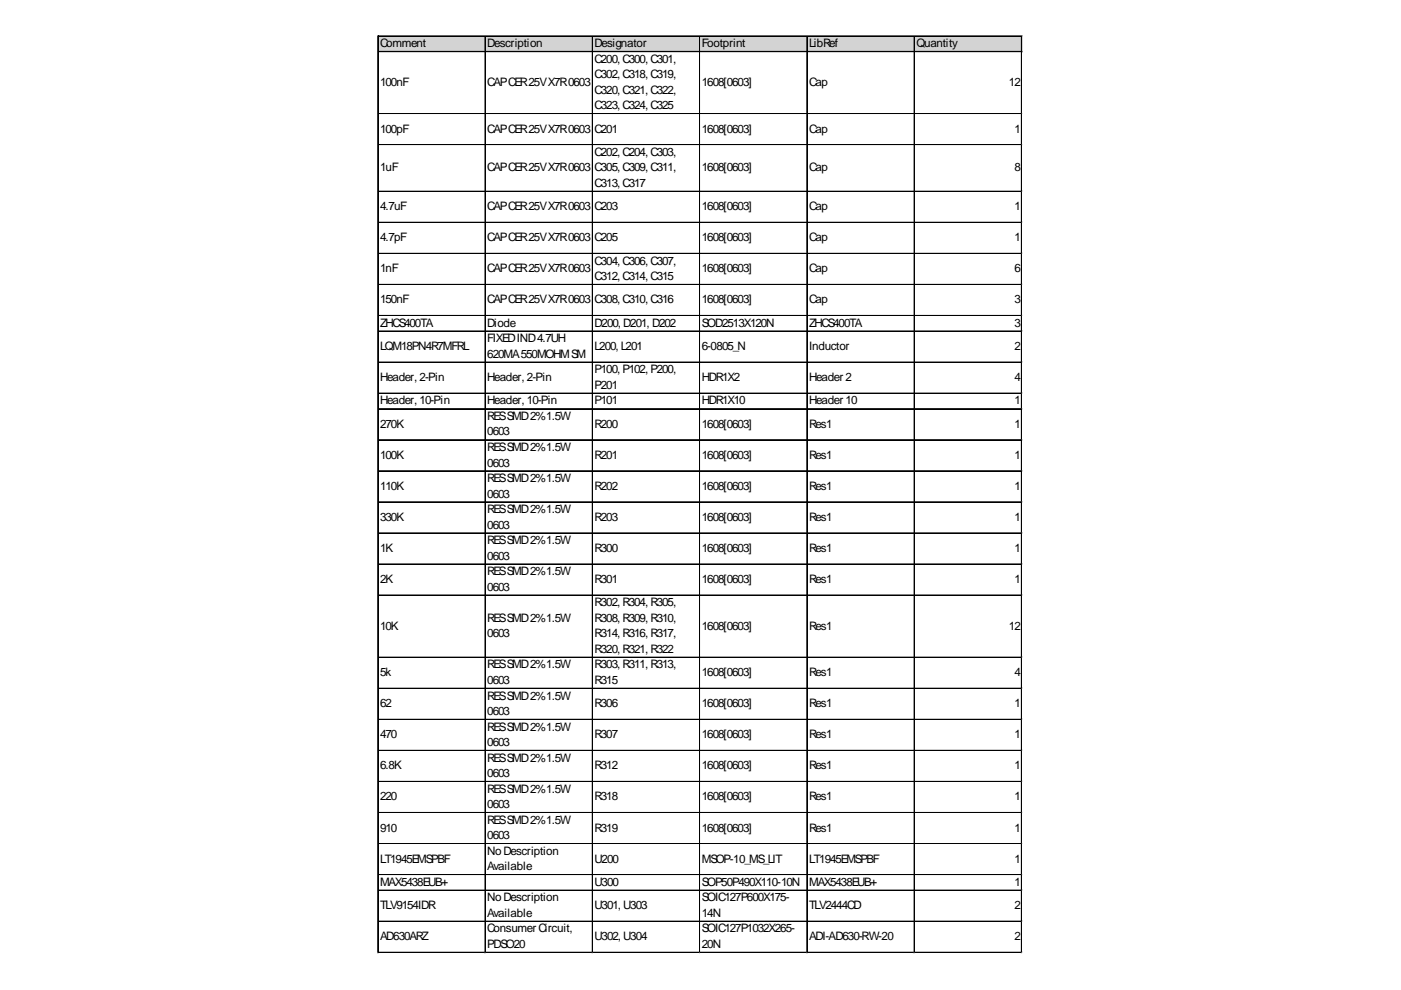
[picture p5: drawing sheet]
<svg xmlns="http://www.w3.org/2000/svg" width="297mm" height="210mm" viewBox="0 0 297 210" stroke-linecap="round" stroke-linejoin="round" font-family="sans-serif">
<defs><g id="words">
<g font-size="2.5">
<text x="80.6" y="10">Comment</text>
<text x="103.3" y="10">Description</text>
<text x="126.1" y="10">Designator</text>
<text x="148.8" y="10">Footprint</text>
<text x="171.6" y="10">LibRef</text>
<text x="194.3" y="10">Quantity</text>
<text x="126.1" y="13.3">C200, C300, C301,</text>
<text x="126.1" y="16.6">C302, C318, C319,</text>
<text x="80.6" y="18.2">100nF</text>
<text x="103.3" y="18.2">CAPCER25VX7R0603</text>
<text x="126.1" y="19.9">C320, C321, C322,</text>
<text x="126.1" y="23.2">C323, C324, C325</text>
<text x="148.8" y="18.2">1608[0603]</text>
<text x="171.6" y="18.2">Cap</text>
<text x="213.9" y="18.2">12</text>
<text x="80.6" y="28.1">100pF</text>
<text x="103.3" y="28.1">CAPCER25VX7R0603</text>
<text x="126.1" y="28.1">C201</text>
<text x="148.8" y="28.1">1608[0603]</text>
<text x="171.6" y="28.1">Cap</text>
<text x="215.1" y="28.1">1</text>
<text x="126.1" y="33.1">C202, C204, C303,</text>
<text x="80.6" y="36.3">1uF</text>
<text x="103.3" y="36.3">CAPCER25VX7R0603</text>
<text x="126.1" y="36.3">C305, C309, C311,</text>
<text x="126.1" y="39.6">C313, C317</text>
<text x="148.8" y="36.3">1608[0603]</text>
<text x="171.6" y="36.3">Cap</text>
<text x="215.1" y="36.3">8</text>
<text x="80.6" y="44.6">4.7uF</text>
<text x="103.3" y="44.6">CAPCER25VX7R0603</text>
<text x="126.1" y="44.6">C203</text>
<text x="148.8" y="44.6">1608[0603]</text>
<text x="171.6" y="44.6">Cap</text>
<text x="215.1" y="44.6">1</text>
<text x="80.6" y="51.2">4.7pF</text>
<text x="103.3" y="51.2">CAPCER25VX7R0603</text>
<text x="126.1" y="51.2">C205</text>
<text x="148.8" y="51.2">1608[0603]</text>
<text x="171.6" y="51.2">Cap</text>
<text x="215.1" y="51.2">1</text>
<text x="80.6" y="57.8">1nF</text>
<text x="103.3" y="57.8">CAPCER25VX7R0603</text>
<text x="126.1" y="56.1">C304, C306, C307,</text>
<text x="126.1" y="59.4">C312, C314, C315</text>
<text x="148.8" y="57.8">1608[0603]</text>
<text x="171.6" y="57.8">Cap</text>
<text x="215.1" y="57.8">6</text>
<text x="80.6" y="64.3">150nF</text>
<text x="103.3" y="64.3">CAPCER25VX7R0603</text>
<text x="126.1" y="64.3">C308, C310, C316</text>
<text x="148.8" y="64.3">1608[0603]</text>
<text x="171.6" y="64.3">Cap</text>
<text x="215.1" y="64.3">3</text>
<text x="80.6" y="69.3">ZHCS400TA</text>
<text x="103.3" y="69.3">Diode</text>
<text x="126.1" y="69.3">D200, D201, D202</text>
<text x="148.8" y="69.3">SOD2513X120N</text>
<text x="171.6" y="69.3">ZHCS400TA</text>
<text x="215.1" y="69.3">3</text>
<text x="80.6" y="74.2">LQM18PN4R7MFRL</text>
<text x="103.3" y="72.6">FIXEDIND4.7UH</text>
<text x="103.3" y="75.9">620MA550MOHMSM</text>
<text x="126.1" y="74.2">L200, L201</text>
<text x="148.8" y="74.2">6-0805_N</text>
<text x="171.6" y="74.2">Inductor</text>
<text x="215.1" y="74.2">2</text>
<text x="80.6" y="80.8">Header, 2-Pin</text>
<text x="103.3" y="80.8">Header, 2-Pin</text>
<text x="126.1" y="79.2">P100, P102, P200,</text>
<text x="126.1" y="82.5">P201</text>
<text x="148.8" y="80.8">HDR1X2</text>
<text x="171.6" y="80.8">Header 2</text>
<text x="215.1" y="80.8">4</text>
<text x="80.6" y="85.7">Header, 10-Pin</text>
<text x="103.3" y="85.7">Header, 10-Pin</text>
<text x="103.3" y="89">RESSMD2%1.5W</text>
<text x="126.1" y="85.7">P101</text>
<text x="148.8" y="85.7">HDR1X10</text>
<text x="171.6" y="85.7">Header 10</text>
<text x="215.1" y="85.7">1</text>
<text x="80.6" y="90.7">270K</text>
<text x="103.3" y="92.3">0603</text>
<text x="103.3" y="95.6">RESSMD2%1.5W</text>
<text x="126.1" y="90.7">R200</text>
<text x="148.8" y="90.7">1608[0603]</text>
<text x="171.6" y="90.7">Res1</text>
<text x="215.1" y="90.7">1</text>
<text x="80.6" y="97.3">100K</text>
<text x="103.3" y="98.9">0603</text>
<text x="126.1" y="97.3">R201</text>
<text x="148.8" y="97.3">1608[0603]</text>
<text x="171.6" y="97.3">Res1</text>
<text x="215.1" y="97.3">1</text>
<text x="80.6" y="103.9">110K</text>
<text x="103.3" y="102.2">RESSMD2%1.5W</text>
<text x="103.3" y="105.5">0603</text>
<text x="126.1" y="103.9">R202</text>
<text x="148.8" y="103.9">1608[0603]</text>
<text x="171.6" y="103.9">Res1</text>
<text x="215.1" y="103.9">1</text>
<text x="80.6" y="110.4">330K</text>
<text x="103.3" y="108.8">RESSMD2%1.5W</text>
<text x="103.3" y="112.1">0603</text>
<text x="126.1" y="110.4">R203</text>
<text x="148.8" y="110.4">1608[0603]</text>
<text x="171.6" y="110.4">Res1</text>
<text x="215.1" y="110.4">1</text>
<text x="80.6" y="117">1K</text>
<text x="103.3" y="115.4">RESSMD2%1.5W</text>
<text x="103.3" y="118.7">0603</text>
<text x="126.1" y="117">R300</text>
<text x="148.8" y="117">1608[0603]</text>
<text x="171.6" y="117">Res1</text>
<text x="215.1" y="117">1</text>
<text x="80.6" y="123.6">2K</text>
<text x="103.3" y="122">RESSMD2%1.5W</text>
<text x="103.3" y="125.3">0603</text>
<text x="126.1" y="123.6">R301</text>
<text x="148.8" y="123.6">1608[0603]</text>
<text x="171.6" y="123.6">Res1</text>
<text x="215.1" y="123.6">1</text>
<text x="103.3" y="131.8">RESSMD2%1.5W</text>
<text x="126.1" y="128.6">R302, R304, R305,</text>
<text x="126.1" y="131.8">R308, R309, R310,</text>
<text x="80.6" y="133.5">10K</text>
<text x="103.3" y="135.1">0603</text>
<text x="126.1" y="135.1">R314, R316, R317,</text>
<text x="148.8" y="133.5">1608[0603]</text>
<text x="171.6" y="133.5">Res1</text>
<text x="213.9" y="133.5">12</text>
<text x="80.6" y="143.4">5k</text>
<text x="103.3" y="141.7">RESSMD2%1.5W</text>
<text x="126.1" y="138.4">R320, R321, R322</text>
<text x="126.1" y="141.7">R303, R311, R313,</text>
<text x="148.8" y="143.4">1608[0603]</text>
<text x="171.6" y="143.4">Res1</text>
<text x="215.1" y="143.4">4</text>
<text x="80.6" y="150">62</text>
<text x="103.3" y="145">0603</text>
<text x="103.3" y="148.3">RESSMD2%1.5W</text>
<text x="126.1" y="145">R315</text>
<text x="126.1" y="150">R306</text>
<text x="148.8" y="150">1608[0603]</text>
<text x="171.6" y="150">Res1</text>
<text x="215.1" y="150">1</text>
<text x="103.3" y="151.6">0603</text>
<text x="103.3" y="154.9">RESSMD2%1.5W</text>
<text x="80.6" y="156.5">470</text>
<text x="103.3" y="158.2">0603</text>
<text x="103.3" y="161.5">RESSMD2%1.5W</text>
<text x="126.1" y="156.5">R307</text>
<text x="148.8" y="156.5">1608[0603]</text>
<text x="171.6" y="156.5">Res1</text>
<text x="215.1" y="156.5">1</text>
<text x="80.6" y="163.1">6.8K</text>
<text x="103.3" y="164.8">0603</text>
<text x="126.1" y="163.1">R312</text>
<text x="148.8" y="163.1">1608[0603]</text>
<text x="171.6" y="163.1">Res1</text>
<text x="215.1" y="163.1">1</text>
<text x="80.6" y="169.7">220</text>
<text x="103.3" y="168.1">RESSMD2%1.5W</text>
<text x="103.3" y="171.4">0603</text>
<text x="126.1" y="169.7">R318</text>
<text x="148.8" y="169.7">1608[0603]</text>
<text x="171.6" y="169.7">Res1</text>
<text x="215.1" y="169.7">1</text>
<text x="80.6" y="176.3">910</text>
<text x="103.3" y="174.7">RESSMD2%1.5W</text>
<text x="103.3" y="177.9">0603</text>
<text x="126.1" y="176.3">R319</text>
<text x="148.8" y="176.3">1608[0603]</text>
<text x="171.6" y="176.3">Res1</text>
<text x="215.1" y="176.3">1</text>
<text x="80.6" y="182.9">LT1945EMSPBF</text>
<text x="103.3" y="181.2">No Description</text>
<text x="103.3" y="184.5">Available</text>
<text x="126.1" y="182.9">U200</text>
<text x="148.8" y="182.9">MSOP-10_MS_LIT</text>
<text x="171.6" y="182.9">LT1945EMSPBF</text>
<text x="215.1" y="182.9">1</text>
<text x="80.6" y="187.8">MAX5438EUB+</text>
<text x="103.3" y="191.1">No Description</text>
<text x="126.1" y="187.8">U300</text>
<text x="148.8" y="187.8">SOP50P490X110-10N</text>
<text x="148.8" y="191.1">SOIC127P600X175-</text>
<text x="171.6" y="187.8">MAX5438EUB+</text>
<text x="215.1" y="187.8">1</text>
<text x="80.6" y="192.8">TLV9154IDR</text>
<text x="103.3" y="194.4">Available</text>
<text x="103.3" y="197.7">Consumer Circuit,</text>
<text x="126.1" y="192.8">U301, U303</text>
<text x="148.8" y="194.4">14N</text>
<text x="148.8" y="197.7">SOIC127P1032X265-</text>
<text x="171.6" y="192.8">TLV2444CD</text>
<text x="215.1" y="192.8">2</text>
<text x="80.6" y="199.4">AD630ARZ</text>
<text x="103.3" y="201">PDSO20</text>
<text x="126.1" y="199.4">U302, U304</text>
<text x="148.8" y="201">20N</text>
<text x="171.6" y="199.4">ADI-AD630-RW-20</text>
<text x="215.1" y="199.4">2</text>
</g>
</g></defs>
<path d="M80.2 7.7h136.6v3.4h-136.6z" fill="#d3d3d3"/>
<g fill="none" stroke="#000" stroke-width=".21">
<path d="M80.1 7.6v194.5M80.2 7.6v194.5M80.2 7.6h136.5M80.2 7.7h136.5M80.2 10.9h136.5M80.2 11h136.5M102.8 7.8v194.3M102.9 7.8v194.3M125.6 7.8v194.3M125.7 7.8v194.3M148.3 7.8v194.3M148.4 7.8v194.3"/>
<path d="M171.1 7.8v194.3M193.8 7.8v194.3M193.9 7.8v194.3M216.5 7.8v194.3M216.6 7.8v194.3M80.2 24.1h136.5M80.2 24.2h136.5M80.2 30.7h136.5M80.2 40.5h136.5M80.2 40.6h136.5M80.2 47.1h136.5M80.2 47.2h136.5"/>
<path d="M80.2 53.7h136.5M80.2 53.8h136.5M80.2 60.3h136.5M80.2 60.4h136.5M80.2 66.9h136.5M80.2 67h136.5M80.2 70.2h136.5M80.2 70.3h136.5M80.2 76.8h136.5M80.2 83.3h136.5M80.2 83.4h136.5M80.2 86.6h136.5"/>
<path d="M80.2 86.7h136.5M80.2 93.2h136.5M80.2 93.3h136.5M80.2 99.8h136.5M80.2 99.9h136.5M80.2 106.4h136.5M80.2 106.5h136.5M80.2 113h136.5M80.2 113.1h136.5M80.2 119.6h136.5M80.2 126.2h136.5M80.2 139.3h136.5"/>
<path d="M80.2 139.4h136.5M80.2 145.9h136.5M80.2 146h136.5M80.2 152.5h136.5M80.2 152.6h136.5M80.2 159.1h136.5M80.2 159.2h136.5M80.2 165.7h136.5M80.2 165.8h136.5M80.2 172.3h136.5M80.2 178.8h136.5M80.2 178.9h136.5"/>
<path d="M80.2 185.4h136.5M80.2 185.5h136.5M80.2 188.7h136.5M80.2 188.8h136.5M80.2 195.3h136.5M80.2 195.4h136.5M80.2 201.9h136.5M80.2 202h136.5"/>
</g>
<path d="M80.1 202.1h.1" fill="none" stroke="#e0e0e0" stroke-width=".21"/>
<path d="M80.1 202.1h.1z" fill="#e0e0e0"/>
<path d="M102.8 202.1h.1" fill="none" stroke="#e0e0e0" stroke-width=".21"/>
<path d="M102.8 202.1h.2z" fill="#e0e0e0"/>
<path d="M125.6 202.1h.1" fill="none" stroke="#e0e0e0" stroke-width=".21"/>
<path d="M125.6 202.1h.1z" fill="#e0e0e0"/>
<path d="M148.3 202.1h.1" fill="none" stroke="#e0e0e0" stroke-width=".21"/>
<path d="M148.3 202.1h.2z" fill="#e0e0e0"/>
<path d="M171.1 202.1h.1" fill="none" stroke="#e0e0e0" stroke-width=".21"/>
<path d="M171.1 202.1h.1z" fill="#e0e0e0"/>
<path d="M193.8 202.1h.1" fill="none" stroke="#e0e0e0" stroke-width=".21"/>
<path d="M193.8 202.1h.2z" fill="#e0e0e0"/>
<path d="M216.5 202.1h.1" fill="none" stroke="#e0e0e0" stroke-width=".21"/>
<path d="M216.5 202.1h.2z" fill="#e0e0e0"/>
<path d="M216.7 24.1h.1" fill="none" stroke="#e0e0e0" stroke-width=".21"/>
<path d="M216.7 24.1l.1 .1z" fill="#e0e0e0"/>
<path d="M216.7 30.7h.1" fill="none" stroke="#e0e0e0" stroke-width=".21"/>
<path d="M216.7 30.7l.1 .1z" fill="#e0e0e0"/>
<path d="M216.7 40.5h.1" fill="none" stroke="#e0e0e0" stroke-width=".21"/>
<path d="M216.7 40.5l.1 .2z" fill="#e0e0e0"/>
<path d="M216.7 47.1h.1" fill="none" stroke="#e0e0e0" stroke-width=".21"/>
<path d="M216.7 47.1l.1 .2z" fill="#e0e0e0"/>
<path d="M216.7 53.7h.1" fill="none" stroke="#e0e0e0" stroke-width=".21"/>
<path d="M216.7 53.7l.1 .2z" fill="#e0e0e0"/>
<path d="M216.7 60.3h.1" fill="none" stroke="#e0e0e0" stroke-width=".21"/>
<path d="M216.7 60.3l.1 .2z" fill="#e0e0e0"/>
<path d="M216.7 66.9h.1" fill="none" stroke="#e0e0e0" stroke-width=".21"/>
<path d="M216.7 66.9l.1 .1z" fill="#e0e0e0"/>
<path d="M216.7 70.2h.1" fill="none" stroke="#e0e0e0" stroke-width=".21"/>
<path d="M216.7 70.2l.1 .1z" fill="#e0e0e0"/>
<path d="M216.7 76.8h.1" fill="none" stroke="#e0e0e0" stroke-width=".21"/>
<path d="M216.7 76.8l.1 .1z" fill="#e0e0e0"/>
<path d="M216.7 83.3h.1" fill="none" stroke="#e0e0e0" stroke-width=".21"/>
<path d="M216.7 83.3l.1 .2z" fill="#e0e0e0"/>
<path d="M216.7 86.6h.1" fill="none" stroke="#e0e0e0" stroke-width=".21"/>
<path d="M216.7 86.6l.1 .2z" fill="#e0e0e0"/>
<path d="M216.7 93.2h.1" fill="none" stroke="#e0e0e0" stroke-width=".21"/>
<path d="M216.7 93.2l.1 .2z" fill="#e0e0e0"/>
<path d="M216.7 99.8h.1" fill="none" stroke="#e0e0e0" stroke-width=".21"/>
<path d="M216.7 99.8l.1 .2z" fill="#e0e0e0"/>
<path d="M216.7 106.4h.1" fill="none" stroke="#e0e0e0" stroke-width=".21"/>
<path d="M216.7 106.4l.1 .2z" fill="#e0e0e0"/>
<path d="M216.7 113h.1" fill="none" stroke="#e0e0e0" stroke-width=".21"/>
<path d="M216.7 113l.1 .1z" fill="#e0e0e0"/>
<path d="M216.7 119.6h.1" fill="none" stroke="#e0e0e0" stroke-width=".21"/>
<path d="M216.7 119.6l.1 .1z" fill="#e0e0e0"/>
<path d="M216.7 126.2h.1" fill="none" stroke="#e0e0e0" stroke-width=".21"/>
<path d="M216.7 126.2l.1 .1z" fill="#e0e0e0"/>
<path d="M216.7 139.3h.1" fill="none" stroke="#e0e0e0" stroke-width=".21"/>
<path d="M216.7 139.3l.1 .2z" fill="#e0e0e0"/>
<path d="M216.7 145.9h.1" fill="none" stroke="#e0e0e0" stroke-width=".21"/>
<path d="M216.7 145.9l.1 .2z" fill="#e0e0e0"/>
<path d="M216.7 152.5h.1" fill="none" stroke="#e0e0e0" stroke-width=".21"/>
<path d="M216.7 152.5l.1 .2z" fill="#e0e0e0"/>
<path d="M216.7 159.1h.1" fill="none" stroke="#e0e0e0" stroke-width=".21"/>
<path d="M216.7 159.1l.1 .1z" fill="#e0e0e0"/>
<path d="M216.7 165.7h.1" fill="none" stroke="#e0e0e0" stroke-width=".21"/>
<path d="M216.7 165.7l.1 .1z" fill="#e0e0e0"/>
<path d="M216.7 172.3h.1" fill="none" stroke="#e0e0e0" stroke-width=".21"/>
<path d="M216.7 172.3l.1 .1z" fill="#e0e0e0"/>
<path d="M216.7 178.8h.1" fill="none" stroke="#e0e0e0" stroke-width=".21"/>
<path d="M216.7 178.8l.1 .2z" fill="#e0e0e0"/>
<path d="M216.7 185.4h.1" fill="none" stroke="#e0e0e0" stroke-width=".21"/>
<path d="M216.7 185.4l.1 .2z" fill="#e0e0e0"/>
<path d="M216.7 188.7h.1" fill="none" stroke="#e0e0e0" stroke-width=".21"/>
<path d="M216.7 188.7l.1 .2z" fill="#e0e0e0"/>
<path d="M216.7 195.3h.1" fill="none" stroke="#e0e0e0" stroke-width=".21"/>
<path d="M216.7 195.3l.1 .2z" fill="#e0e0e0"/>
<path d="M216.7 201.9h.1" fill="none" stroke="#e0e0e0" stroke-width=".21"/>
<path d="M216.7 201.9l.1 .2z" fill="#e0e0e0"/>
<use href="#words"/>
</svg>
